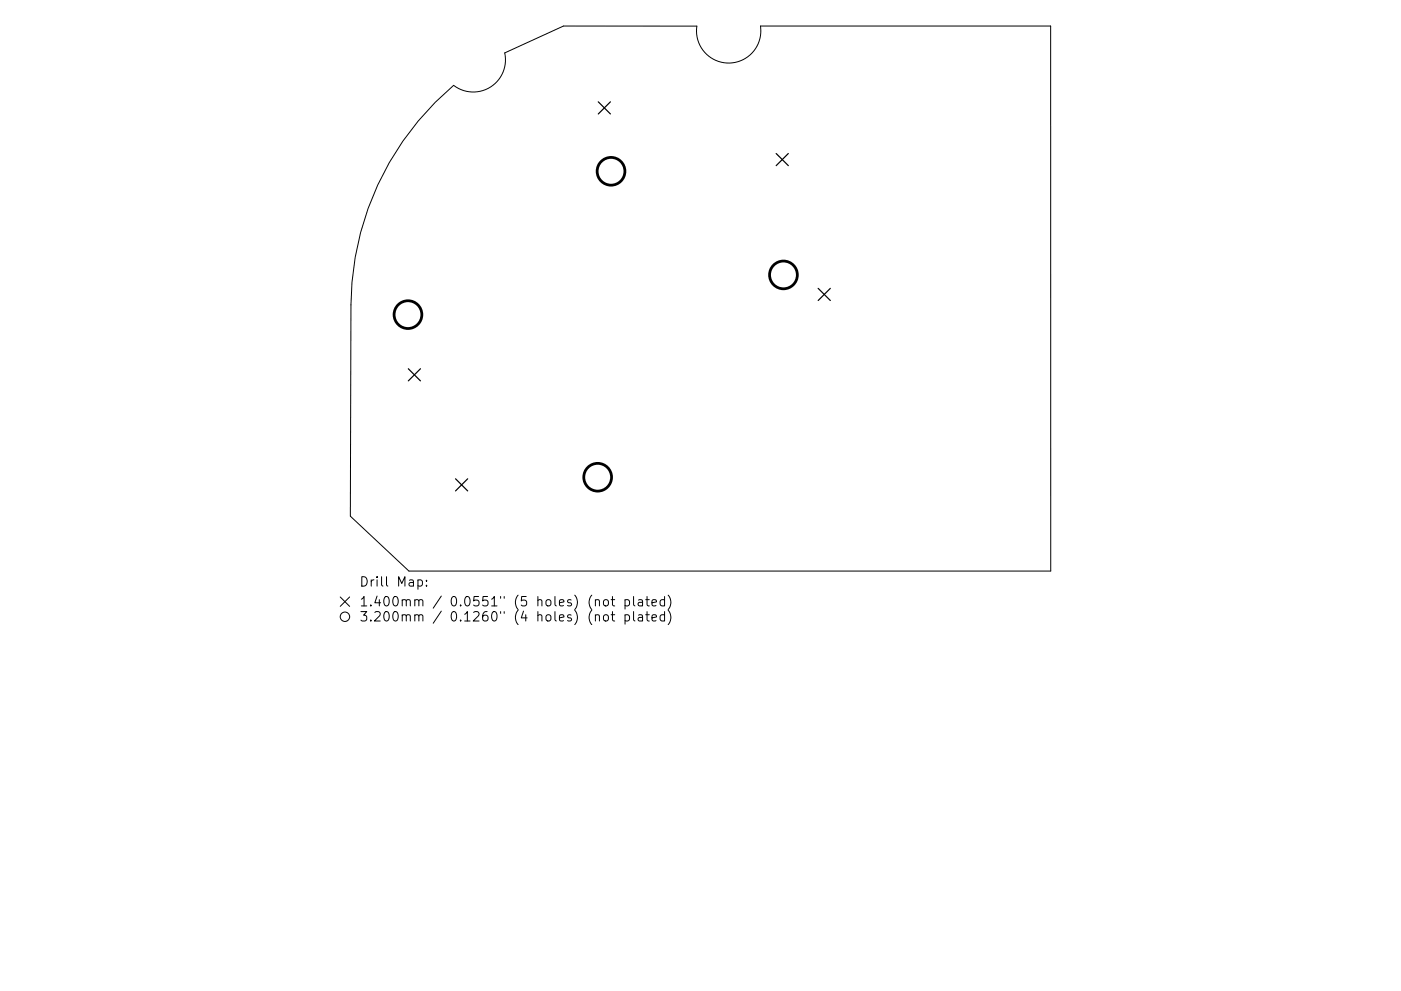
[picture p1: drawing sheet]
<svg xmlns="http://www.w3.org/2000/svg" width="297mm" height="210mm" viewBox="0 0 297 210" stroke-linecap="round" stroke-linejoin="round" font-family="sans-serif">
<defs><g id="words">
<g font-size="2.8">
<text x="76.1" y="124.5">Drill Map:</text>
<text x="76.1" y="128.7">1.400mm / 0.0551&quot; (5 holes) (not plated)</text>
<text x="76.1" y="131.9">3.200mm / 0.1260&quot; (4 holes) (not plated)</text>
</g>
</g></defs>
<g fill="none" stroke="#000" stroke-width=".21">
<path d="M92.3 21.7l3.9-3.6a6.8 6.8 0 0 0 7.8 .4 6.8 6.8 0 0 0 3-7.3l12.5-5.7h28.2a6.8 6.8 0 0 0 6.8 7.9 6.8 6.8 0 0 0 6.7-7.9h61.6v115.7h-136.1l-12.4-11.7 .1-44.8a61.5 61.5 0 0 1 17.9-43zM72.1 126.7l2 2M74.1 126.7l-2 2M88.6 123.1l.6-.1 .4 .4v.6l-.2 .3h-.8M90.4 124.2v.2M90.4 123.1v.2M126.2 127.4l.3-.2 .5 .1 .1 1.3M126.2 130.6a.5 .5 0 0 1 .9 .1v1.1M128 130.6a.54 .54 0 0 1 .6-.2 .54 .54 0 0 1 .4 .4v.6a.54 .54 0 0 1-.5 .4 .54 .54 0 0 1-.6-.4zM128.1 127.3l.2-.1a.54 .54 0 0 1 .7 .4v.6a.54 .54 0 0 1-.5 .4 .54 .54 0 0 1-.6-.4v-.6zM129.6 127.2h.7M129.6 130.4h.7"/>
<path d="M129.9 126.6v1.7v.2l.4 .1M129.9 129.8v1.7v.2l.4 .1M132.5 127.3l.6-.1 .4 .4v.6l-.2 .3h-.8M132.5 130.5l.6-.1 .4 .4v.6l-.2 .3h-.8M132.5 127.2v2M132.5 130.4v2M134.3 126.6v1.7l.3 .3M134.3 129.8v1.7l.3 .3M135.4 127.3h.7l.1 1.3M135.4 130.5h.7l.1 1.3M136.2 127.7l-.6 .1a.39 .39 0 0 0-.3 .4 .39 .39 0 0 0 .3 .4l.6-.1M136.2 130.9l-.6 .1a.39 .39 0 0 0-.3 .4 .39 .39 0 0 0 .3 .4l.6-.1"/>
<path d="M136.9 127.2h.8M136.9 130.4h.8M137.2 126.6v1.7l.1 .2 .4 .1M137.2 129.8v1.7l.1 .2 .4 .1M138.2 127.9l1-.2-.1-.4-.6-.1-.3 .3 .1 1h.8M138.2 131.1l1-.2-.1-.4-.6-.1-.3 .3 .1 1h.8M140.9 127.3l-.6-.1-.4 .4v.6l.2 .3h.8M140.9 130.5l-.6-.1-.4 .4v.6l.2 .3h.8M140.9 126.6v2M140.9 129.8v2M141.7 126.3a2.29 2.29 0 0 1 0 3M141.7 129.5a2.29 2.29 0 0 1 0 3"/>
<circle cx="73.1" cy="130.9" r="1"/>
</g>
<path d="M126.8 21.6l2.6 2.6M129.4 21.6l-2.6 2.6M164.6 32.6l2.5 2.5M167.1 32.6l-2.5 2.5M86.6 78.2l2.5 2.6M89.1 78.2l-2.5 2.6M173.5 61.2l2.5 2.6M176 61.2l-2.5 2.6M96.6 101.6l2.6 2.6M99.2 101.6l-2.6 2.6" fill="none" stroke="#000" stroke-width=".26"/>
<g fill="none" stroke="#000" stroke-width=".59">
<circle cx="129.6" cy="36.3" r="2.94"/>
<circle cx="166.1" cy="58.3" r="2.94"/>
<circle cx="86.5" cy="66.8" r="2.94"/>
<circle cx="126.7" cy="101.3" r="2.94"/>
</g>
<use href="#words"/>
</svg>
